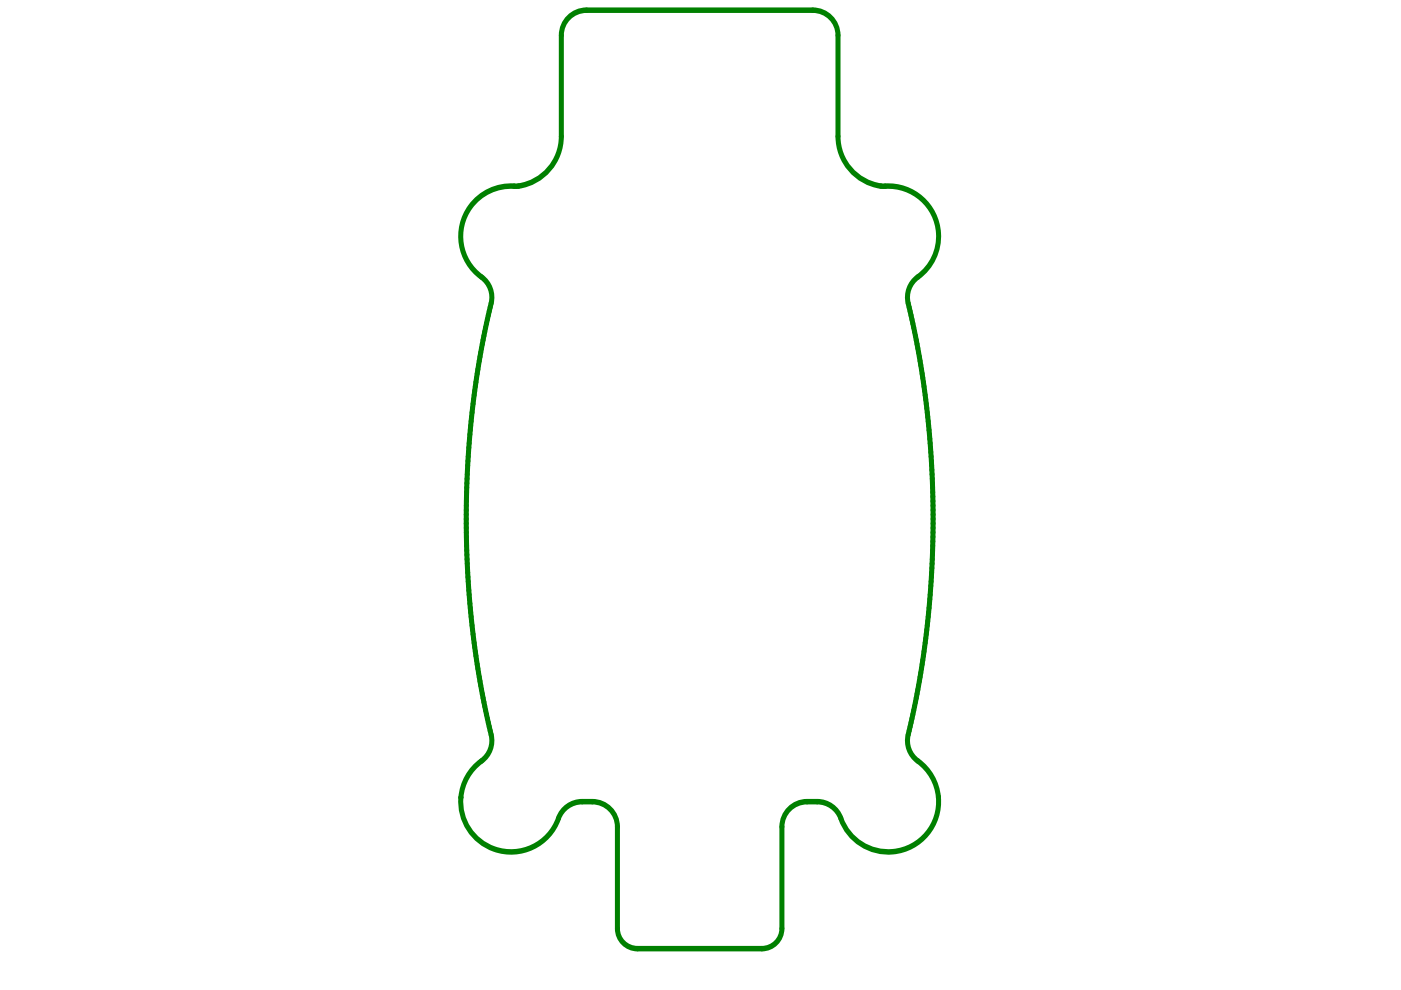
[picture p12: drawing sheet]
<svg xmlns="http://www.w3.org/2000/svg" width="297mm" height="210mm" viewBox="0 0 297 210" stroke-linecap="round" stroke-linejoin="round" font-family="sans-serif">
<path d="M97.7 169.1h.1M199 169a11.1 11.1 0 0 0-5-8.2 5.5 5.5 0 0 1-1.2-5.9l.9-4.3a202.6 202.6 0 0 0-1.3-87.1 5.7 5.7 0 0 1 3-5.4 10.7 10.7 0 0 0 2.7-12.4 10.7 10.7 0 0 0-11-6.2 10.6 10.6 0 0 1-9.4-10.6v-21.4a5.3 5.3 0 0 0-5.4-5.3h-48a5.3 5.3 0 0 0-5.3 5.3v21.4a10.5 10.5 0 0 1-11 10.6 10.7 10.7 0 0 0-10 7.9 10.7 10.7 0 0 0 4.7 11.9 5.5 5.5 0 0 1 1.2 5.9l-2 9.5-1.5 10-1 10.2-.5 10.4a199.4 199.4 0 0 0 5.4 51.3 5.7 5.7 0 0 1-2.9 5.3 10.7 10.7 0 0 0-3.7 7.2M199 169a10.7 10.7 0 0 1-8.8 11.5 10.7 10.7 0 0 1-12.3-7.7 5.3 5.3 0 0 0-4.6-2.8 7.4 7.4 0 0 0-5.3 1 5.3 5.3 0 0 0-2.2 4.3v21.6a4.3 4.3 0 0 1-4.3 4.2h-26.3a4.3 4.3 0 0 1-4.3-4.2v-21.6a5.3 5.3 0 0 0-5.3-5.3 7.5 7.5 0 0 0-5.2 .9 6.6 6.6 0 0 0-2.5 3.9 10.7 10.7 0 0 1-12.4 5.4 10.7 10.7 0 0 1-7.8-11.1M199 169h.1" fill="none" stroke="#008000" stroke-width="1.1"/>
</svg>
